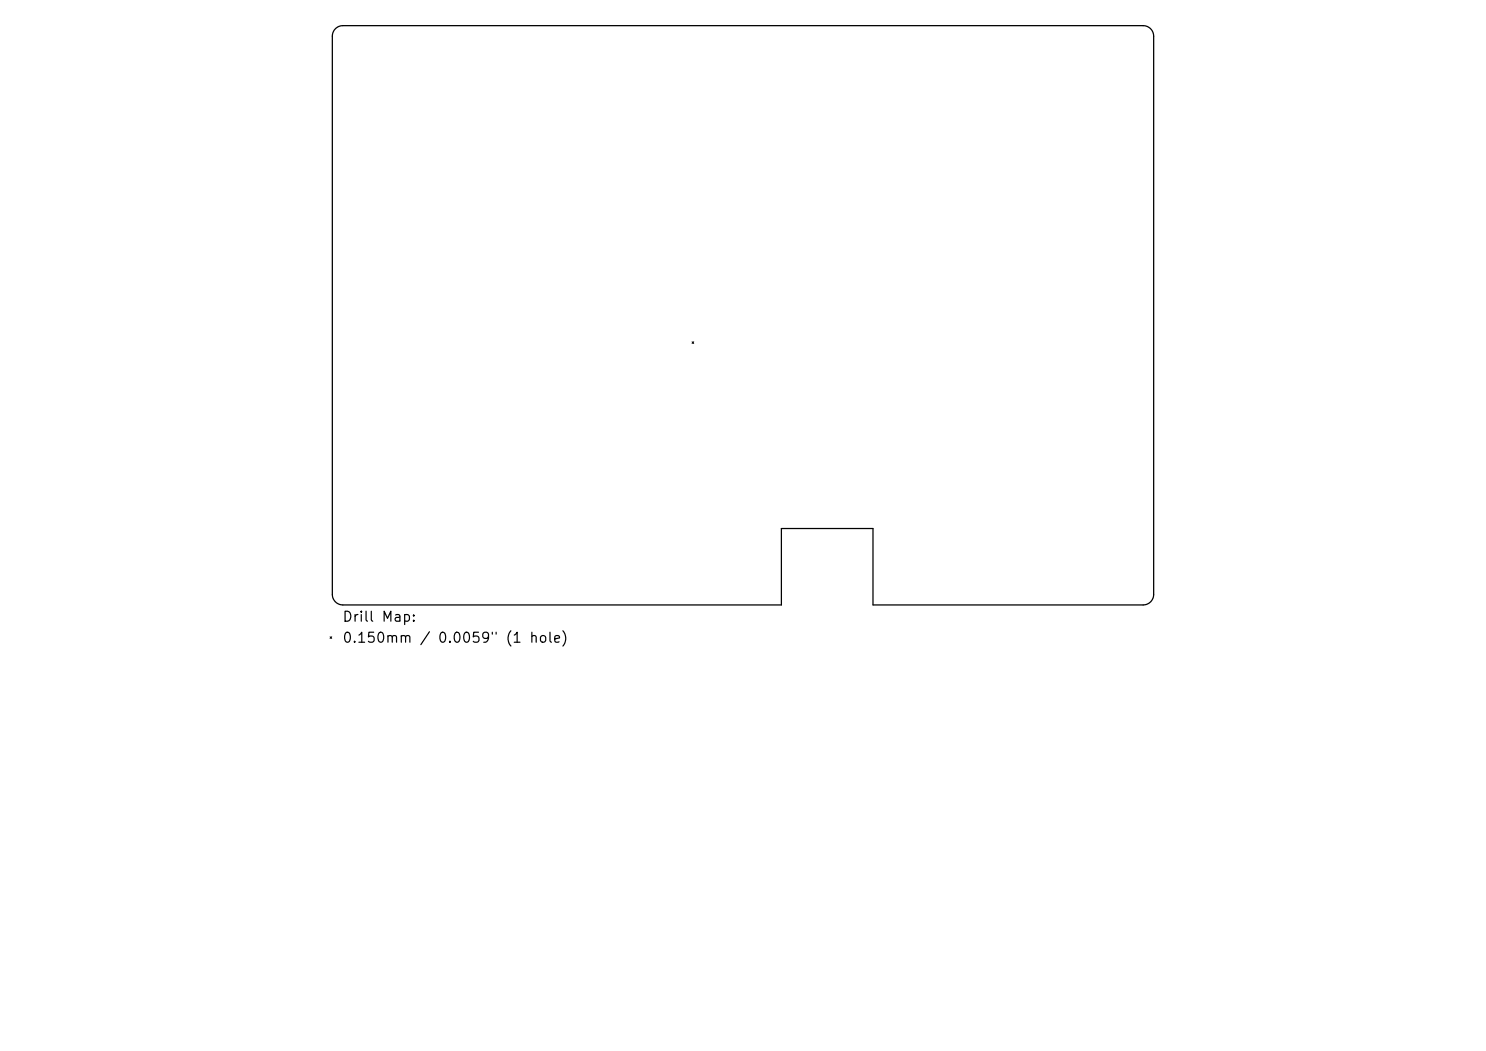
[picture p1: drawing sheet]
<svg xmlns="http://www.w3.org/2000/svg" width="297mm" height="210mm" viewBox="0 0 297 210" stroke-linecap="round" stroke-linejoin="round" font-family="sans-serif">
<defs><g id="words">
<g font-size="2">
<text x="68.3" y="124.7">Drill Map:</text>
<text x="68.3" y="128.9">0.150mm / 0.0059&quot; (1 hole)</text>
</g>
</g></defs>
<path d="M67 5.7l.6-.4 .9-.2h160a2.1 2.1 0 0 1 2.1 2.1v111.6a2.1 2.1 0 0 1-2.1 2.1h-54v-15.3h-18.3v15.3h-87.7a2.1 2.1 0 0 1-2.1-2.1v-111.6l.2-.9z" fill="none" stroke="#000" stroke-width=".25"/>
<path d="M138.3 68.3l.3 .3M138.6 68.3l-.3 .3M66 127.2l.3 .4M66.3 127.2l-.3 .4" fill="none" stroke="#000" stroke-width=".21"/>
<use href="#words"/>
</svg>
